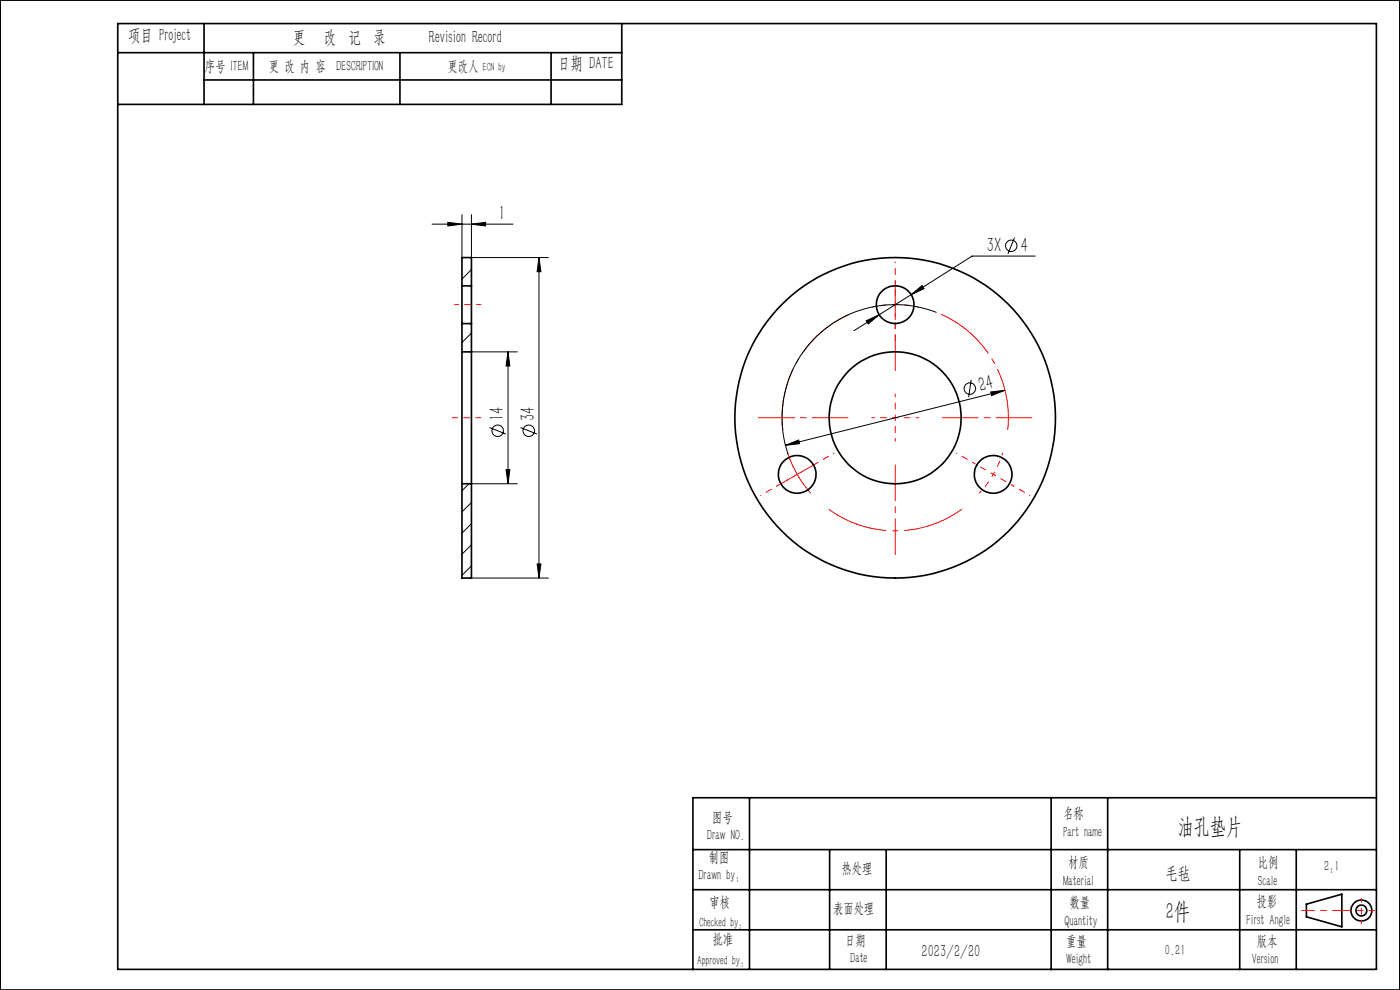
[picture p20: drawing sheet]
<svg xmlns="http://www.w3.org/2000/svg" width="297mm" height="210mm" viewBox="0 0 297 210" stroke-linecap="round" stroke-linejoin="round" font-family="sans-serif">
<defs><g id="words">
<g font-size="4.9">
<text x="249.8" y="177">油孔垫片</text>
<text x="247.3" y="195">2件</text>
</g>
<g font-size="4.4">
<text x="105.8" y="46.6">1</text>
<text x="209.4" y="53.4">3X</text>
<text x="216.5" y="53.4">4</text>
<text x="208" y="83.2" transform="rotate(-14 208 83.2)">24</text>
<text x="106.9" y="89.4" transform="rotate(-90 106.9 89.4)">14</text>
<text x="113.5" y="89.4" transform="rotate(-90 113.5 89.4)">34</text>
</g>
<g font-size="3.8">
<text x="27.2" y="8.6">项目 Project</text>
<text x="62.1" y="9.1">更</text>
<text x="68.7" y="9.1">改 记 录</text>
<text x="91" y="9.1">Revision Record</text>
<text x="118.4" y="14.7">日期 DATE</text>
<text x="247.2" y="186.6">毛毡</text>
<text x="195.5" y="203">2023/2/20</text>
</g>
<text font-size="3.2" x="43.4" y="15">序号 ITEM</text>
<g font-size="3.1">
<text x="57.1" y="15">更 改 内 容 DESCRIPTION</text>
<text x="95" y="15">更改人</text>
<text x="225.5" y="173.5">名称</text>
<text x="150" y="178.3">Draw NO.</text>
<text x="151" y="174.3">图号</text>
<text x="225.5" y="177.5">Part name</text>
<text x="150.4" y="182.8">制图</text>
<text x="178.6" y="185.2">热处理</text>
<text x="226.6" y="184">材质</text>
<text x="266.9" y="184">比例</text>
<text x="280.9" y="184.7">2:1</text>
<text x="148.2" y="186.8">Drawn by:</text>
<text x="225.5" y="188">Material</text>
<text x="266.9" y="188">Scale</text>
<text x="150.5" y="192.3">审核</text>
<text x="176.7" y="193.6">表面处理</text>
<text x="225.8" y="196.4">Quantity</text>
<text x="226.9" y="192.4">数量</text>
<text x="264.4" y="196.2">First Angle</text>
<text x="266.6" y="192.2">投影</text>
<text x="151.2" y="200.3">批准</text>
<text x="179.3" y="200.4">日期</text>
<text x="226.2" y="200.6">重量</text>
<text x="247.1" y="202.7">0.21</text>
<text x="266.6" y="200.6">版本</text>
<text x="180.4" y="204.4">Date</text>
<text x="226.2" y="204.6">Weight</text>
<text x="265.5" y="204.6">Version</text>
</g>
<g font-size="2.8">
<text x="148.3" y="196.7">Checked by：</text>
<text x="147.9" y="204.7">Approved by：</text>
</g>
<text font-size="2.5" x="102.4" y="15">ECN by</text>
</g></defs>
<g fill="none" stroke="#000" stroke-width=".21">
<path d="M91.7 47.5h17.1M95 47.2l3 .3-3 .4zM98 45.5v9.1M98.1 54.6l-.1 .1M100 47.5l3-.3v.7zM100 45.5v9.1h16.3M100 57.2l-2 2M114.3 54.6v68M114.3 54.6l.5 3h-.9zM215.2 50.4l-1.4 3.5M219.6 54.3h-13.4l-12.9 8.2M100 74.6h9.7"/>
<path d="M100 70.7l-2 2M107.8 74.6l.4 3h-.8zM107.8 74.6v28M183.8 68l2.7-1.2-2.3 1.9zM186.5 66.8l-5.3 3.4M193.3 62.5l2.3-1.9 .4 .6zM193.3 62.5l-6.8 4.3M198.7 66.3a24 24 0 0 0-25.4 5 24 24 0 0 0-6.1 25.1M103.9 90.7l3.4 1.4M107.4 99.6h.8l-.4 3zM110.4 90.7l3.5 1.4M166.6 94.5l2.8-1.2 .2 .8z"/>
<path d="M206 80.6l-.5 3.7M210.2 83.1l3-.3-2.8 1.1zM213.2 82.8l-46.6 11.7M99.5 102.6l-1.5 1.5M100 102.6h9.7M100 106.6l-2 2M100 111.1l-2 2M100 115.6l-2 2M113.9 119.6h.9l-.5 3zM100 122.6h16.3M100 120l-2 2.1"/>
<circle cx="214.5" cy="52.1" r="1.21"/>
<circle cx="105.6" cy="91.4" r="1.22"/>
<circle cx="112.2" cy="91.4" r="1.21"/>
<circle cx="205.8" cy="82.4" r="1.22"/>
</g>
<path d="M189.9 64.6l-2.5 .1-2.4 .4M189.9 64.6l2.5 .1 2.5 .4M210.7 100.6l1.1-2.2 .9-2.4M210.7 100.6l-1.4 2.1-1.5 1.9" fill="none" stroke="#f00" stroke-width=".21" stroke-dasharray="15.2 1.3 1.3 1.3" stroke-dashoffset="14.6" stroke-linecap="butt"/>
<path d="M180.2 66.7a24 24 0 0 0-14.1 24.5M213.8 91.2a24 24 0 0 0-14.2-24.5M175.8 108a24 24 0 0 0 28.3 0" fill="none" stroke="#f00" stroke-width=".21" stroke-dasharray="15.2 1.3 1.3 1.3" stroke-dashoffset="2" stroke-linecap="butt"/>
<path d="M167.1 96.1l1.1 2.9 .9 1.6M173.5 98.1l-4.4 2.5M169.1 100.6l1.4 2.1 1.5 2M169.1 100.6l-4.3 2.5" fill="none" stroke="#f00" stroke-width=".21"/>
<g fill="none" stroke="#000" stroke-width=".35">
<path d="M0 0h297v210h-297zM25 11.2h106.9M25 5h267v200.6h-267zM43.3 5v17.1M43.3 17h88.6M53.8 11.2v10.9M84.8 11.2v10.9M116.9 11.2v10.9M131.9 5v17.1h-106.9M98 74.6v28M98 60.6v8M98 60.6v-6h2v6"/>
<path d="M98 60.6h2M98 68.6v6M98 74.6h2M98 68.6h2M100 74.6v28M100 60.6v8M100 68.6v6M98 102.6v20h2v-20M98 102.6h2M159 169.2v36.4M223 169.2v36.5M235 169.2v36.5"/>
<path d="M292 169.2h-145v36.5M147 180.2h145M147 188.7h145M147 197.2h145M176 180.2v25.4M188 180.2v25.5M263 180.2v25.5M275 180.2v25.5M277.1 191.8l7.6-2.1v6.9l-7.6-2.1z"/>
<circle cx="189.9" cy="64.6" r="4"/>
<circle cx="189.9" cy="88.6" r="14"/>
<circle cx="189.9" cy="88.6" r="34"/>
<circle cx="169.1" cy="100.6" r="4"/>
<circle cx="210.7" cy="100.6" r="4"/>
<circle cx="288.8" cy="193.2" r="1.15"/>
<circle cx="288.8" cy="193.1" r="2.21"/>
</g>
<path d="M189.9 59.6v-4M189.9 69.6v4M173.5 98.1l3.4-2M206.4 98.1l-3.5-2M164.8 103.1l-3.5 2M215 103.1l3.5 2" fill="none" stroke="#f00" stroke-width=".21" stroke-dasharray="15.2 1.3 1.3 1.3" stroke-dashoffset="15.1"/>
<path d="M189.9 64.6v-5M189.9 64.6v5M189.9 88.6v-5M189.9 88.6h-5M189.9 88.6v5M189.9 88.6h5M210.7 100.6l4.3 2.5M210.7 100.6l-4.3-2.5" fill="none" stroke="#f00" stroke-width=".21" stroke-dasharray="15.2 1.3 1.3 1.3" stroke-dashoffset="14.6"/>
<path d="M189.9 78.6v-19M179.9 88.6h-19M189.9 98.6v19M199.9 88.6h19" fill="none" stroke="#f00" stroke-width=".21" stroke-dasharray="15.2 1.3 1.3 1.3" stroke-dashoffset="7.6"/>
<path d="M102 88.6h-6" fill="none" stroke="#f00" stroke-width=".21" stroke-dasharray="15.2 1.3 1.3 1.3" stroke-dashoffset="14.1"/>
<path d="M102 64.6h-5.6" fill="none" stroke="#f00" stroke-width=".21" stroke-dasharray="15.2 1.3 1.3 1.3" stroke-dashoffset="14.3"/>
<path d="M285.4 193.1h6.2" fill="none" stroke="#f00" stroke-width=".21" stroke-dasharray="15.2 1.3 1.3 1.3" stroke-dashoffset="14"/>
<path d="M288.8 190.6v5.3" fill="none" stroke="#f00" stroke-width=".21" stroke-dasharray="15.2 1.3 1.3 1.3" stroke-dashoffset="14.5"/>
<path d="M276.2 193.1h9.2" fill="none" stroke="#f00" stroke-width=".21" stroke-dasharray="15.2 1.3 1.3 1.3" stroke-dashoffset="12.6"/>
<g fill="#000">
<path d="M100 47.5l3-.3v.7zM95 47.2l3 .3-3 .4z"/>
<path d="M107.8 74.6l.4 3h-.8zM107.4 99.6h.8l-.4 3zM114.3 54.6l.5 3h-.9zM113.9 119.6h.9l-.5 3z"/>
<path d="M183.8 68l.4 .7 2.3-1.9zM193.3 62.5l2.7-1.3-.4-.6z"/>
<path d="M166.6 94.5l3-.4-.2-.8zM210.2 83.1l.2 .8 2.8-1.1z"/>
</g>
<use href="#words"/>
</svg>
